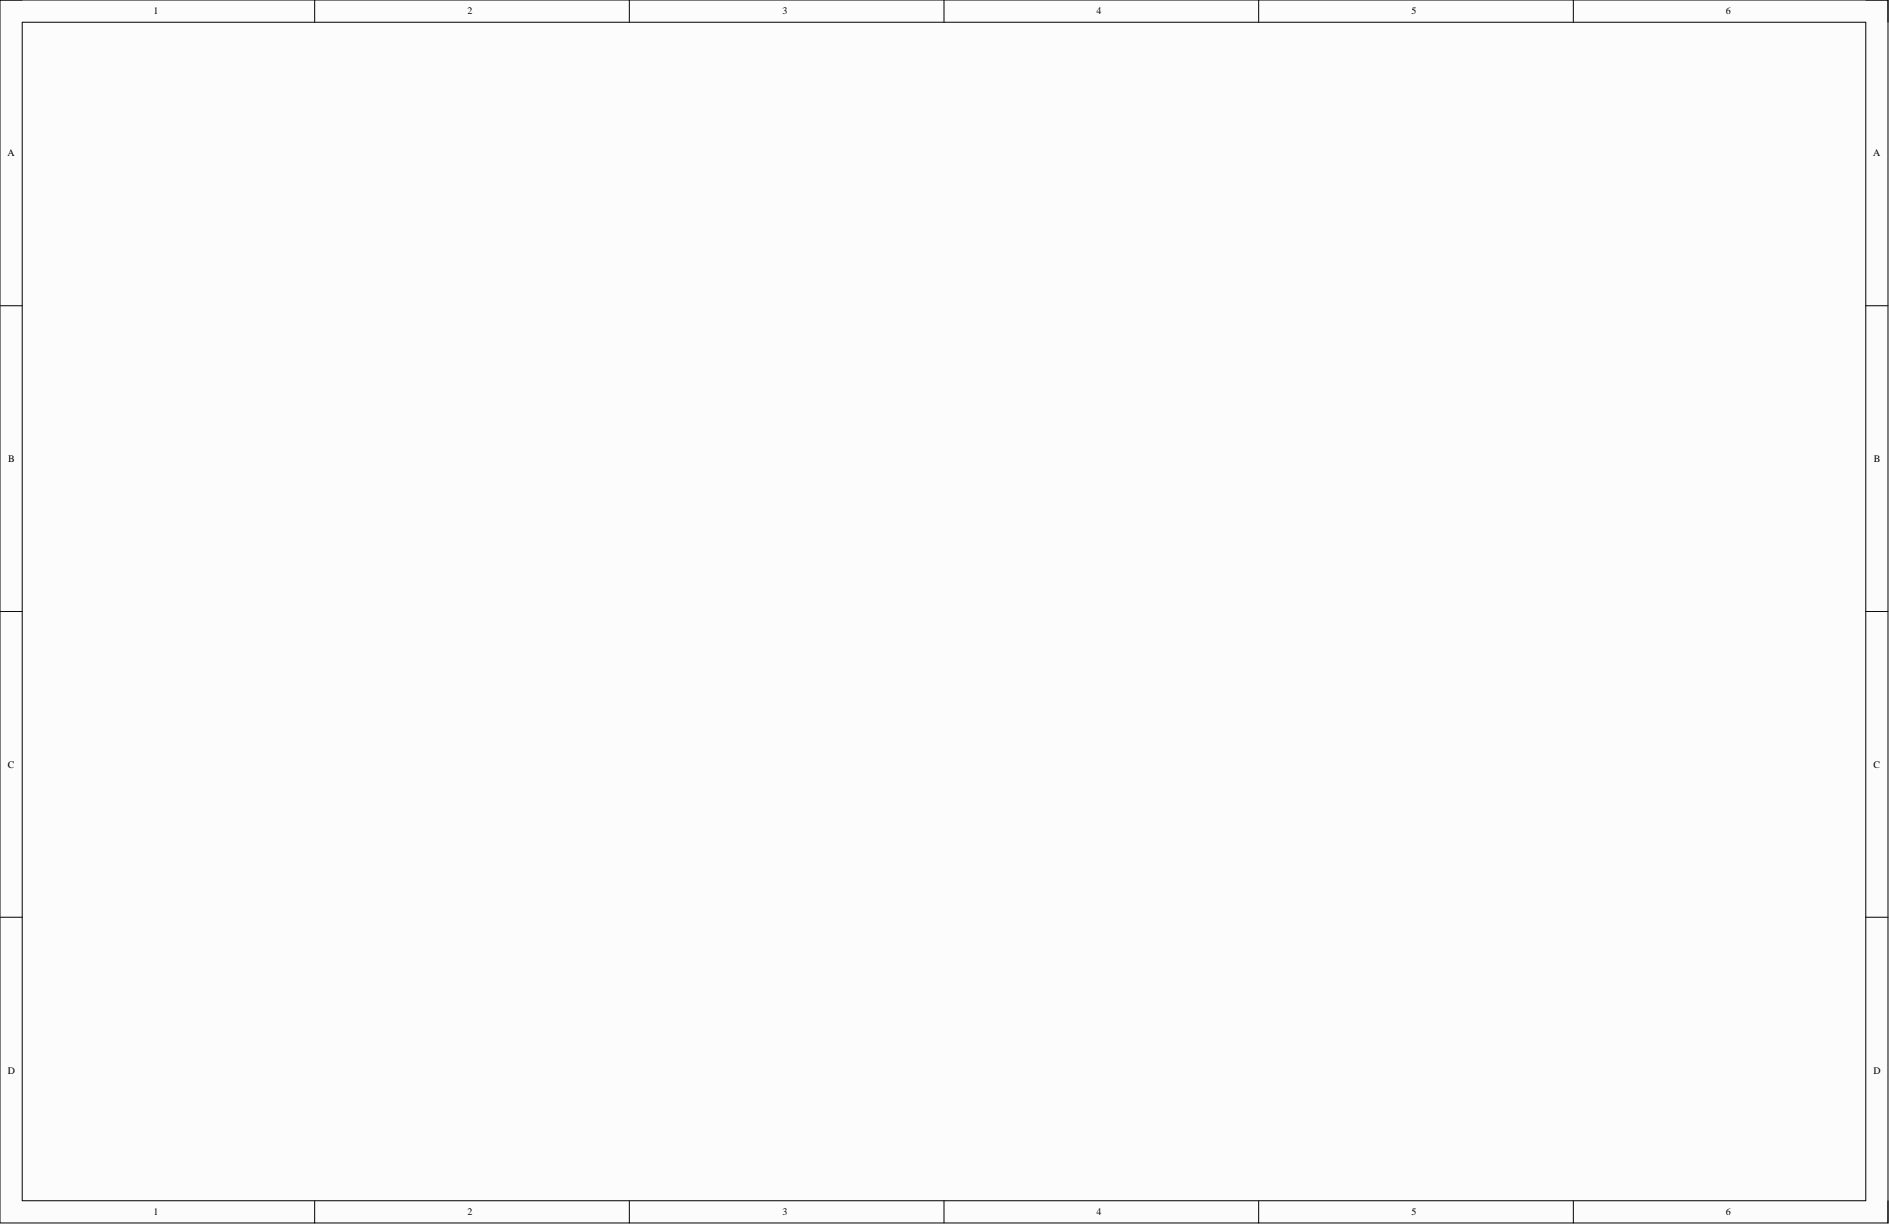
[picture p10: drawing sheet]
<svg xmlns="http://www.w3.org/2000/svg" width="431mm" height="279mm" viewBox="0 0 431 279" stroke-linecap="round" stroke-linejoin="round" font-family="sans-serif">
<defs><g id="words">
<g font-size="2.3">
<text x="35.1" y="3.3">1</text>
<text x="106.8" y="3.3">2</text>
<text x="178.7" y="3.3">3</text>
<text x="250.4" y="3.3">4</text>
<text x="322.4" y="3.3">5</text>
<text x="394.2" y="3.3">6</text>
<text x="1.7" y="35.7">A</text>
<text x="427.8" y="35.7">A</text>
<text x="1.9" y="105.5">B</text>
<text x="428" y="105.5">B</text>
<text x="1.8" y="175.3">C</text>
<text x="427.9" y="175.3">C</text>
<text x="1.8" y="245.1">D</text>
<text x="427.9" y="245.1">D</text>
<text x="35.1" y="277.4">1</text>
<text x="106.8" y="277.4">2</text>
<text x="178.7" y="277.4">3</text>
<text x="250.4" y="277.4">4</text>
<text x="322.4" y="277.4">5</text>
<text x="394.2" y="277.4">6</text>
</g>
</g></defs>
<path d="M0 0h431.2v279.2h-431.2z" fill-rule="evenodd" fill="#fffcf8"/>
<path d="M0 0h431.2v279.2h-431.2z" fill="none" stroke="#000" stroke-width=".23"/>
<path d="M5.1 5.1h421v269h-421z" fill-rule="evenodd" fill="#fffcf8"/>
<g fill="none" stroke="#000" stroke-width=".23">
<path d="M0 0h5.1M5.1 5.1h421v269h-421zM71.9 0v5.1M143.7 0v5.1M215.6 0v5.1M287.5 0v5.1M359.3 0v5.1M426.1 0h5.1v5.1M0 69.8h5.1M426.1 69.8h5.1M0 139.6h5.1M426.1 139.6h5.1"/>
<path d="M0 209.4h5.1M426.1 209.4h5.1M71.9 274.1v5.1M143.7 274.1v5.1M215.6 274.1v5.1M287.5 274.1v5.1M359.3 274.1v5.1M431.2 274.1v5.1"/>
</g>
<use href="#words"/>
</svg>
